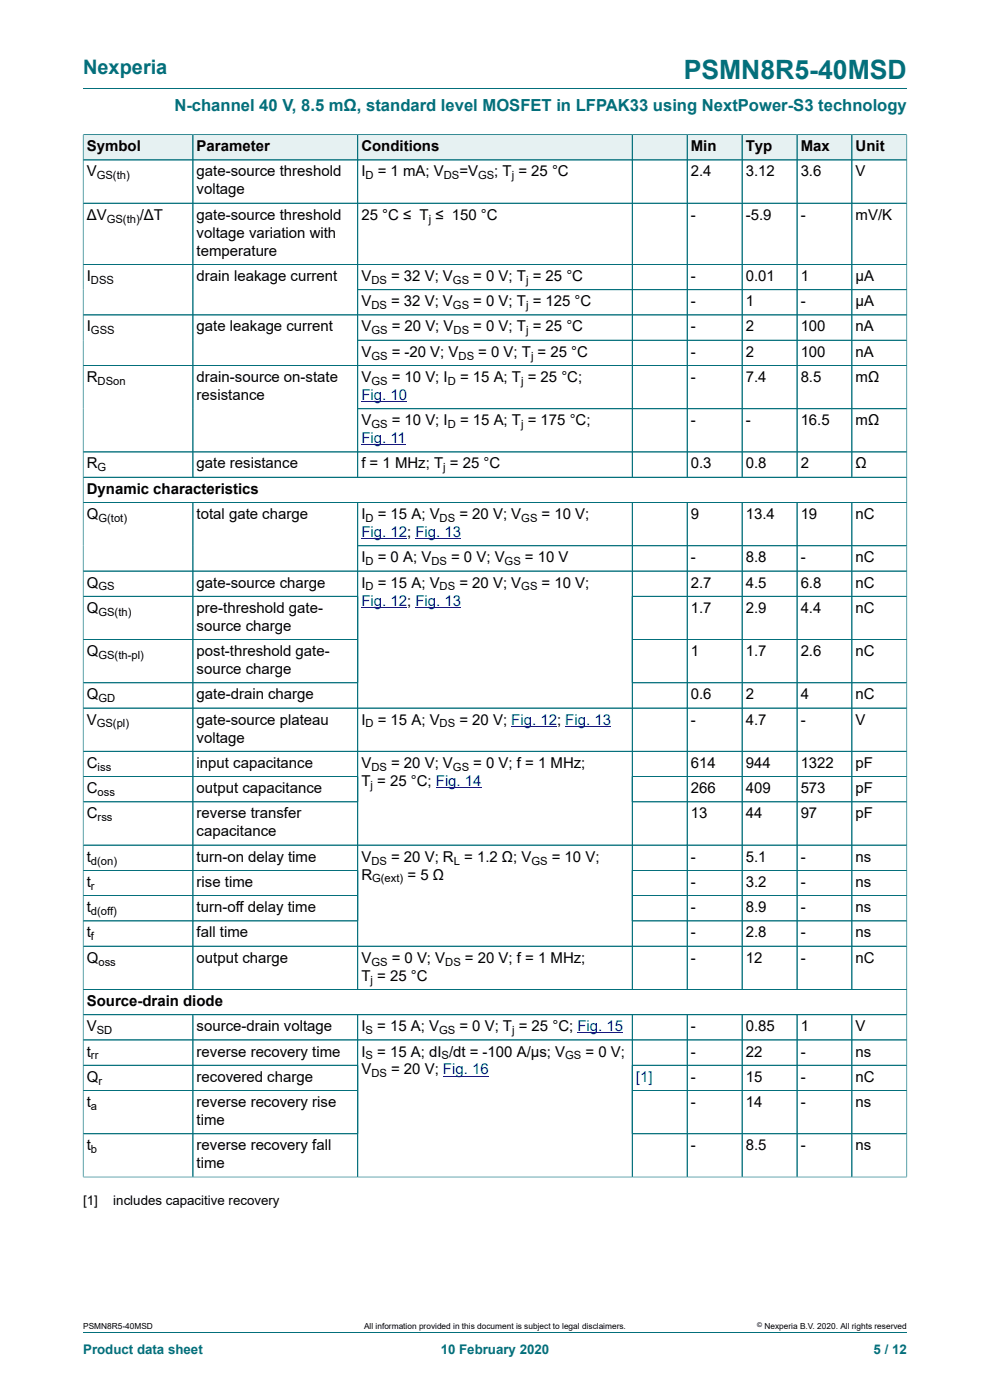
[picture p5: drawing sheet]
<svg xmlns="http://www.w3.org/2000/svg" width="210mm" height="297mm" viewBox="0 0 210 297" stroke-linecap="round" stroke-linejoin="round" font-family="sans-serif">
<defs><g id="words">
<text font-size="5.6" fill="#036f7b" x="145" y="16.8">PSMN8R5-40MSD</text>
<text font-size="4.2" fill="#036f7b" x="17.6" y="15.6">Nexperia</text>
<text font-size="3.5" fill="#036f7b" x="37" y="23.7">N-channel 40 V, 8.5 mΩ, standard level MOSFET in LFPAK33 using NextPower-S3 technology</text>
<g font-size="3.2">
<text x="18.4" y="32.1">Symbol</text>
<text x="41.7" y="32.1">Parameter</text>
<text x="76.7" y="32.1">Conditions</text>
<text x="146.5" y="32.1">Min</text>
<text x="158.2" y="32.1">Typ</text>
<text x="169.8" y="32.1">Max</text>
<text x="181.5" y="32.1">Unit</text>
<text x="18.4" y="37.4">V</text>
<text x="41.7" y="37.4">gate-source threshold</text>
<text x="41.7" y="41.3">voltage</text>
<text x="76.7" y="37.4">I</text>
<text x="80.1" y="37.4">= 1 mA; V</text>
<text x="97.4" y="37.4">=V</text>
<text x="104.8" y="37.4">; T = 25 °C</text>
<text x="146.5" y="37.4">2.4</text>
<text x="158.2" y="37.4">3.12</text>
<text x="169.8" y="37.4">3.6</text>
<text x="181.5" y="37.4">V</text>
<text x="18.4" y="46.6">ΔV</text>
<text x="29.7" y="46.6">/ΔT</text>
<text x="41.7" y="46.6">gate-source threshold</text>
<text x="76.7" y="46.6">25 °C ≤ T ≤ 150 °C</text>
<text x="146.5" y="46.6">-</text>
<text x="158.2" y="46.6">-5.9</text>
<text x="169.8" y="46.6">-</text>
<text x="181.5" y="46.6">mV/K</text>
<text x="41.7" y="50.4">voltage variation with</text>
<text x="18.4" y="59.6">I</text>
<text x="41.7" y="54.2">temperature</text>
<text x="41.7" y="59.6">drain leakage current</text>
<text x="76.7" y="59.6">V</text>
<text x="83" y="59.6">= 32 V; V</text>
<text x="100.4" y="59.6">= 0 V; T = 25 °C</text>
<text x="146.5" y="59.6">-</text>
<text x="158.2" y="59.6">0.01</text>
<text x="169.8" y="59.6">1</text>
<text x="181.5" y="59.6">µA</text>
<text x="76.7" y="65">V</text>
<text x="83" y="65">= 32 V; V</text>
<text x="100.4" y="65">= 0 V; T = 125 °C</text>
<text x="146.5" y="65">-</text>
<text x="158.2" y="65">1</text>
<text x="169.8" y="65">-</text>
<text x="181.5" y="65">µA</text>
<text x="18.4" y="70.3">I</text>
<text x="41.7" y="70.3">gate leakage current</text>
<text x="76.7" y="70.3">V</text>
<text x="83.1" y="70.3">= 20 V; V</text>
<text x="100.4" y="70.3">= 0 V; T = 25 °C</text>
<text x="146.5" y="70.3">-</text>
<text x="158.2" y="70.3">2</text>
<text x="169.8" y="70.3">100</text>
<text x="181.5" y="70.3">nA</text>
<text x="76.7" y="75.7">V</text>
<text x="83.1" y="75.7">= -20 V; V</text>
<text x="101.5" y="75.7">= 0 V; T = 25 °C</text>
<text x="146.5" y="75.7">-</text>
<text x="158.2" y="75.7">2</text>
<text x="169.8" y="75.7">100</text>
<text x="181.5" y="75.7">nA</text>
<text x="18.4" y="81">R</text>
<text x="41.7" y="81">drain-source on-state</text>
<text x="76.7" y="81">V</text>
<text x="83.1" y="81">= 10 V; I</text>
<text x="97.6" y="81">= 15 A; T = 25 °C;</text>
<text x="146.5" y="81">-</text>
<text x="158.2" y="81">7.4</text>
<text x="169.8" y="81">8.5</text>
<text x="181.5" y="81">mΩ</text>
<text x="41.7" y="84.9">resistance</text>
<text x="76.7" y="90.2">V</text>
<text x="83.1" y="90.2">= 10 V; I</text>
<text x="97.6" y="90.2">= 15 A; T = 175 °C;</text>
<text x="146.5" y="90.2">-</text>
<text x="158.2" y="90.2">-</text>
<text x="169.8" y="90.2">16.5</text>
<text x="181.5" y="90.2">mΩ</text>
<text x="18.4" y="99.4">R</text>
<text x="41.7" y="99.4">gate resistance</text>
<text x="76.7" y="99.4">f = 1 MHz; T = 25 °C</text>
<text x="146.5" y="99.4">0.3</text>
<text x="158.2" y="99.4">0.8</text>
<text x="169.8" y="99.4">2</text>
<text x="181.5" y="99.4">Ω</text>
<text x="18.4" y="104.8">Dynamic characteristics</text>
<text x="18.4" y="110.1">Q</text>
<text x="41.7" y="110.1">total gate charge</text>
<text x="76.7" y="110.1">I</text>
<text x="80.1" y="110.1">= 15 A; V</text>
<text x="97.4" y="110.1">= 20 V; V</text>
<text x="114.9" y="110.1">= 10 V;</text>
<text x="146.5" y="110.1">9</text>
<text x="158.2" y="110.1">13.4</text>
<text x="169.8" y="110.1">19</text>
<text x="181.5" y="110.1">nC</text>
<text x="76.7" y="119.3">I</text>
<text x="80.1" y="119.3">= 0 A; V</text>
<text x="95.7" y="119.3">= 0 V; V</text>
<text x="111.4" y="119.3">= 10 V</text>
<text x="146.5" y="119.3">-</text>
<text x="158.2" y="119.3">8.8</text>
<text x="169.8" y="119.3">-</text>
<text x="181.5" y="119.3">nC</text>
<text x="18.4" y="124.6">Q</text>
<text x="41.7" y="124.6">gate-source charge</text>
<text x="76.7" y="124.6">I</text>
<text x="80.1" y="124.6">= 15 A; V</text>
<text x="97.4" y="124.6">= 20 V; V</text>
<text x="114.9" y="124.6">= 10 V;</text>
<text x="146.5" y="124.6">2.7</text>
<text x="158.2" y="124.6">4.5</text>
<text x="169.8" y="124.6">6.8</text>
<text x="181.5" y="124.6">nC</text>
<text x="18.4" y="130">Q</text>
<text x="41.7" y="130">pre-threshold gate-</text>
<text x="146.5" y="130">1.7</text>
<text x="158.2" y="130">2.9</text>
<text x="169.8" y="130">4.4</text>
<text x="181.5" y="130">nC</text>
<text x="41.7" y="133.8">source charge</text>
<text x="18.4" y="139.2">Q</text>
<text x="41.7" y="139.2">post-threshold gate-</text>
<text x="41.7" y="143">source charge</text>
<text x="146.5" y="139.2">1</text>
<text x="158.2" y="139.2">1.7</text>
<text x="169.8" y="139.2">2.6</text>
<text x="181.5" y="139.2">nC</text>
<text x="18.4" y="148.4">Q</text>
<text x="41.7" y="148.4">gate-drain charge</text>
<text x="146.5" y="148.4">0.6</text>
<text x="158.2" y="148.4">2</text>
<text x="169.8" y="148.4">4</text>
<text x="181.5" y="148.4">nC</text>
<text x="18.4" y="153.7">V</text>
<text x="41.7" y="153.7">gate-source plateau</text>
<text x="76.7" y="153.7">I</text>
<text x="80.1" y="153.7">= 15 A; V</text>
<text x="97.4" y="153.7">= 20 V; Fig. 12; Fig. 13</text>
<text x="146.5" y="153.7">-</text>
<text x="158.2" y="153.7">4.7</text>
<text x="169.8" y="153.7">-</text>
<text x="181.5" y="153.7">V</text>
<text x="41.7" y="157.5">voltage</text>
<text x="18.4" y="162.9">C</text>
<text x="41.7" y="162.9">input capacitance</text>
<text x="76.7" y="162.9">V</text>
<text x="76.7" y="166.7">T = 25 °C; Fig. 14</text>
<text x="83" y="162.9">= 20 V; V</text>
<text x="100.4" y="162.9">= 0 V; f = 1 MHz;</text>
<text x="146.5" y="162.9">614</text>
<text x="158.2" y="162.9">944</text>
<text x="169.8" y="162.9">1322</text>
<text x="181.5" y="162.9">pF</text>
<text x="18.4" y="168.3">C</text>
<text x="18.4" y="173.6">C</text>
<text x="41.7" y="168.3">output capacitance</text>
<text x="41.7" y="173.6">reverse transfer</text>
<text x="146.5" y="168.3">266</text>
<text x="146.5" y="173.6">13</text>
<text x="158.2" y="168.3">409</text>
<text x="158.2" y="173.6">44</text>
<text x="169.8" y="168.3">573</text>
<text x="169.8" y="173.6">97</text>
<text x="181.5" y="168.3">pF</text>
<text x="181.5" y="173.6">pF</text>
<text x="41.7" y="177.4">capacitance</text>
<text x="18.4" y="182.8">t</text>
<text x="41.7" y="182.8">turn-on delay time</text>
<text x="76.7" y="182.8">V</text>
<text x="83" y="182.8">= 20 V; R = 1.2 Ω; V</text>
<text x="117" y="182.8">= 10 V;</text>
<text x="146.5" y="182.8">-</text>
<text x="158.2" y="182.8">5.1</text>
<text x="169.8" y="182.8">-</text>
<text x="181.5" y="182.8">ns</text>
<text x="18.4" y="188.1">t</text>
<text x="41.7" y="188.1">rise time</text>
<text x="76.7" y="186.6">R</text>
<text x="86.4" y="186.6">= 5 Ω</text>
<text x="146.5" y="188.1">-</text>
<text x="158.2" y="188.1">3.2</text>
<text x="169.8" y="188.1">-</text>
<text x="181.5" y="188.1">ns</text>
<text x="18.4" y="193.5">t</text>
<text x="41.7" y="193.5">turn-off delay time</text>
<text x="146.5" y="193.5">-</text>
<text x="158.2" y="193.5">8.9</text>
<text x="169.8" y="193.5">-</text>
<text x="181.5" y="193.5">ns</text>
<text x="18.4" y="198.9">t</text>
<text x="41.7" y="198.9">fall time</text>
<text x="146.5" y="198.9">-</text>
<text x="158.2" y="198.9">2.8</text>
<text x="169.8" y="198.9">-</text>
<text x="181.5" y="198.9">ns</text>
<text x="18.4" y="204.2">Q</text>
<text x="41.7" y="204.2">output charge</text>
<text x="76.7" y="204.2">V</text>
<text x="76.7" y="208">T = 25 °C</text>
<text x="83.1" y="204.2">= 0 V; V</text>
<text x="98.6" y="204.2">= 20 V; f = 1 MHz;</text>
<text x="146.5" y="204.2">-</text>
<text x="158.2" y="204.2">12</text>
<text x="169.8" y="204.2">-</text>
<text x="181.5" y="204.2">nC</text>
<text x="18.4" y="213.4">Source-drain diode</text>
<text x="18.4" y="218.8">V</text>
<text x="41.7" y="218.8">source-drain voltage</text>
<text x="76.7" y="218.8">I</text>
<text x="80" y="218.8">= 15 A; V</text>
<text x="97.4" y="218.8">= 0 V; T = 25 °C; Fig. 15</text>
<text x="146.5" y="218.8">-</text>
<text x="158.2" y="218.8">0.85</text>
<text x="169.8" y="218.8">1</text>
<text x="181.5" y="218.8">V</text>
<text x="18.4" y="224.1">t</text>
<text x="41.7" y="224.1">reverse recovery time</text>
<text x="76.7" y="224.1">I</text>
<text x="76.7" y="227.9">V</text>
<text x="80" y="224.1">= 15 A; dI /dt = -100 A/µs; V</text>
<text x="83" y="227.9">= 20 V; Fig. 16</text>
<text x="124.2" y="224.1">= 0 V;</text>
<text x="146.5" y="224.1">-</text>
<text x="158.2" y="224.1">22</text>
<text x="169.8" y="224.1">-</text>
<text x="181.5" y="224.1">ns</text>
<text x="18.4" y="229.5">Q</text>
<text x="41.7" y="229.5">recovered charge</text>
<text x="146.5" y="229.5">-</text>
<text x="158.2" y="229.5">15</text>
<text x="169.8" y="229.5">-</text>
<text x="181.5" y="229.5">nC</text>
<text x="18.4" y="234.9">t</text>
<text x="41.7" y="234.9">reverse recovery rise</text>
<text x="41.7" y="238.7">time</text>
<text x="146.5" y="234.9">-</text>
<text x="158.2" y="234.9">14</text>
<text x="169.8" y="234.9">-</text>
<text x="181.5" y="234.9">ns</text>
<text x="18.4" y="244">t</text>
<text x="41.7" y="244">reverse recovery fall</text>
<text x="146.5" y="244">-</text>
<text x="158.2" y="244">8.5</text>
<text x="169.8" y="244">-</text>
<text x="181.5" y="244">ns</text>
<text x="41.7" y="247.8">time</text>
</g>
<g font-size="3.2" fill="#00f">
<text x="76.7" y="84.9">Fig. 10</text>
<text x="76.7" y="94">Fig. 11</text>
<text x="76.7" y="113.9">Fig. 12; Fig. 13</text>
<text x="76.7" y="128.5">Fig. 12; Fig. 13</text>
<text x="134.9" y="229.5">[1]</text>
</g>
<g font-size="2.8">
<text x="17.6" y="255.6">[1]</text>
<text x="24" y="255.6">includes capacitive recovery</text>
</g>
<g font-size="2.8" fill="#036f7b">
<text x="17.6" y="287.2">Product data sheet</text>
<text x="93.5" y="287.2">10 February 2020</text>
<text x="185.3" y="287.2">5 / 12</text>
</g>
<g font-size="2.4">
<text x="20.5" y="38.1">GS(th)</text>
<text x="77.5" y="38.1">D</text>
<text x="94.1" y="38.1">DS</text>
<text x="101.4" y="38.1">GS</text>
<text x="108.5" y="38.1">j</text>
<text x="22.6" y="47.2">GS(th)</text>
<text x="90.9" y="47.2">j</text>
<text x="19.3" y="60.2">DSS</text>
<text x="78.8" y="60.2">DS</text>
<text x="78.8" y="65.6">DS</text>
<text x="96.1" y="60.2">GS</text>
<text x="96.1" y="65.6">GS</text>
<text x="111.6" y="60.2">j</text>
<text x="111.6" y="65.6">j</text>
<text x="19.3" y="70.9">GSS</text>
<text x="78.8" y="70.9">GS</text>
<text x="96.2" y="70.9">DS</text>
<text x="111.6" y="70.9">j</text>
<text x="78.8" y="76.3">GS</text>
<text x="97.3" y="76.3">DS</text>
<text x="112.6" y="76.3">j</text>
<text x="20.7" y="81.7">DSon</text>
<text x="78.8" y="81.7">GS</text>
<text x="95" y="81.7">D</text>
<text x="110.5" y="81.7">j</text>
<text x="78.8" y="90.8">GS</text>
<text x="95" y="90.8">D</text>
<text x="110.5" y="90.8">j</text>
<text x="20.7" y="100">G</text>
<text x="94" y="100">j</text>
<text x="20.9" y="110.7">G(tot)</text>
<text x="77.5" y="110.7">D</text>
<text x="93.3" y="110.7">DS</text>
<text x="110.6" y="110.7">GS</text>
<text x="77.5" y="119.9">D</text>
<text x="91.5" y="119.9">DS</text>
<text x="107" y="119.9">GS</text>
<text x="20.9" y="125.3">GS</text>
<text x="77.5" y="125.3">D</text>
<text x="93.3" y="125.3">DS</text>
<text x="110.6" y="125.3">GS</text>
<text x="20.9" y="130.6">GS(th)</text>
<text x="20.9" y="139.8">GS(th-pl)</text>
<text x="20.9" y="149">GD</text>
<text x="20.5" y="154.3">GS(pl)</text>
<text x="77.5" y="154.3">D</text>
<text x="93.3" y="154.3">DS</text>
<text x="20.7" y="163.5">iss</text>
<text x="78.6" y="167.3">j</text>
<text x="78.8" y="163.5">DS</text>
<text x="96.1" y="163.5">GS</text>
<text x="20.7" y="168.9">oss</text>
<text x="20.7" y="174.2">rss</text>
<text x="19.3" y="183.4">d(on)</text>
<text x="78.8" y="183.4">DS</text>
<text x="96.3" y="183.4">L</text>
<text x="112.7" y="183.4">GS</text>
<text x="19.3" y="188.8">r</text>
<text x="78.9" y="187.2">G(ext)</text>
<text x="19.3" y="194.1">d(off)</text>
<text x="19.3" y="199.5">f</text>
<text x="20.9" y="204.9">oss</text>
<text x="78.6" y="208.7">j</text>
<text x="78.8" y="204.9">GS</text>
<text x="94.4" y="204.9">DS</text>
<text x="20.5" y="219.4">SD</text>
<text x="77.5" y="219.4">S</text>
<text x="93.1" y="219.4">GS</text>
<text x="108.6" y="219.4">j</text>
<text x="19.3" y="224.7">rr</text>
<text x="77.5" y="224.7">S</text>
<text x="93.7" y="224.7">S</text>
<text x="119.9" y="224.7">GS</text>
<text x="20.9" y="230.1">r</text>
<text x="78.8" y="228.6">DS</text>
<text x="19.3" y="235.5">a</text>
<text x="19.3" y="244.6">b</text>
</g>
<g font-size="1.8">
<text x="17.6" y="282">PSMN8R5-40MSD</text>
<text x="77.2" y="282">All information provided in this document is subject to legal disclaimers.</text>
<text x="162.2" y="282">Nexperia B.V. 2020. All rights reserved</text>
</g>
<text font-size="1.4" x="160.6" y="281.6">©</text>
</g></defs>
<path d="M17.6 18.8h174.8" fill="none" stroke="#036f7b" stroke-width=".21"/>
<path d="M17.7 28.6h23.2v5.3h-23.2z" fill="#e6f1f2"/>
<path d="M17.6 28.5v5.4h23.3v-5.3h-23.3" fill="none" stroke="#036f7b" stroke-width=".21"/>
<path d="M41 28.6h34.8v5.3h-34.8z" fill="#e6f1f2"/>
<path d="M40.9 28.6h35v5.3h-35z" fill="none" stroke="#036f7b" stroke-width=".21"/>
<path d="M75.9 28.6h58.1v5.3h-58.1z" fill="#e6f1f2"/>
<path d="M75.9 28.6h58.2v5.3h-58.2z" fill="none" stroke="#036f7b" stroke-width=".21"/>
<path d="M134.2 28.6h11.5v5.3h-11.5z" fill="#e6f1f2"/>
<path d="M134.1 28.6h11.7v5.3h-11.7z" fill="none" stroke="#036f7b" stroke-width=".21"/>
<path d="M145.8 28.6h11.5v5.3h-11.5z" fill="#e6f1f2"/>
<path d="M145.8 28.6h11.6v5.3h-11.6z" fill="none" stroke="#036f7b" stroke-width=".21"/>
<path d="M157.5 28.6h11.5v5.3h-11.5z" fill="#e6f1f2"/>
<path d="M157.4 28.6h11.7v5.3h-11.7z" fill="none" stroke="#036f7b" stroke-width=".21"/>
<path d="M169.1 28.6h11.5v5.3h-11.5z" fill="#e6f1f2"/>
<path d="M169.1 28.6h11.6v5.3h-11.6z" fill="none" stroke="#036f7b" stroke-width=".21"/>
<path d="M180.8 28.6h11.5v5.3h-11.5z" fill="#e6f1f2"/>
<g fill="none" stroke="#036f7b" stroke-width=".21">
<path d="M17.6 33.9h174.8M17.6 28.6v221.2M17.7 28.6h174.7M40.9 28.6v72.6M75.9 28.6v72.6M134.1 28.6v72.6M145.8 28.6v72.6M157.4 28.6v72.6M169.1 28.6v72.6M180.7 28.6v72.6M192.4 28.5v221.3M17.6 43.1h174.8"/>
<path d="M17.6 56.1h174.8M17.6 66.8h174.8M17.6 77.5h174.8M75.9 61.5h116.5M75.9 72.2h116.5M17.6 95.9h174.8M75.9 86.7h116.5M17.6 101.2h174.8M17.6 106.6h174.8M40.9 106.6v103.3M75.9 106.6v103.3M75.9 115.8h116.5"/>
<path d="M134.1 106.6v103.3M145.8 106.6v103.3M157.4 106.6v103.3M169.1 106.6v103.3M180.7 106.6v103.3M17.6 126.5h58.3M17.6 135.7h58.3M134.1 126.5h58.3M134.1 135.7h58.3M192.4 121.1h-174.8M17.6 144.9h58.3M17.6 150.2h174.8"/>
<path d="M17.6 159.4h174.8M134.1 144.9h58.3M17.6 164.7h58.3M17.6 170.1h58.3M17.6 179.3h174.8M134.1 164.7h58.3M192.4 170.1h-58.3M17.6 184.6h58.3M17.6 190h58.3M17.6 195.4h58.3M134.1 190h58.3M192.4 184.6h-58.3"/>
<path d="M192.4 195.4h-58.3M17.6 200.7h174.8M17.6 209.9h174.8M17.6 215.3h174.8M40.9 215.3v34.4M75.9 215.3v34.4M134.1 215.3v34.4M145.8 215.3v34.4M157.4 215.3v34.4M169.1 215.3v34.4M180.7 215.3v34.4M17.6 220.6h174.8"/>
<path d="M17.6 226h58.3M75.9 231.4h-58.3M134.1 231.4h58.3M192.4 226h-58.3M17.6 249.7h174.8M17.6 240.5h58.3M134.1 240.5h58.3M17.6 282.6h174.8"/>
</g>
<path d="M76.7 85.2h9.7M76.7 94.4h9.4M76.7 114.3h9.7M88.1 114.3h9.7M76.7 128.8h9.7M88.1 128.8h9.7M108.5 154h9.7M119.9 154h9.7M92.5 167h9.7M122.5 219.1h9.7M94 228.3h9.7" fill="none" stroke="#00f" stroke-width=".21"/>
<use href="#words"/>
</svg>
